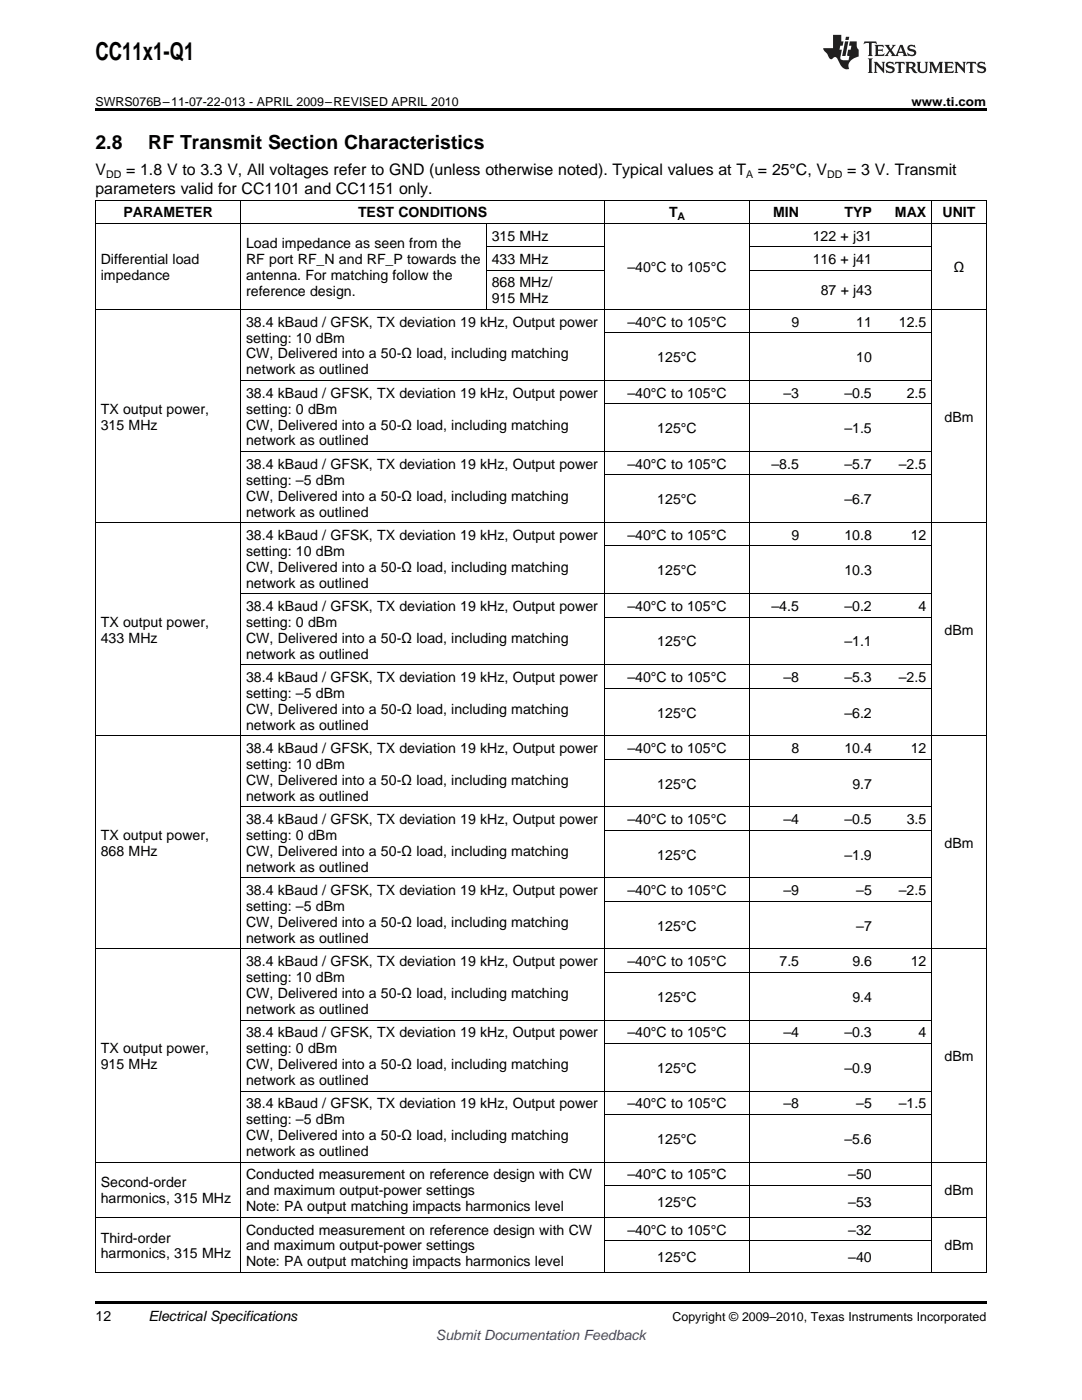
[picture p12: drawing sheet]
<svg xmlns="http://www.w3.org/2000/svg" width="216mm" height="279mm" viewBox="0 0 216 279" stroke-linecap="round" stroke-linejoin="round" font-family="sans-serif">
<defs><g id="words">
<text font-size="4.9" x="19" y="12">CC11x1-Q1</text>
<g font-size="3.9">
<text x="19" y="29.7">2.8</text>
<text x="29.6" y="29.7">RF Transmit Section Characteristics</text>
</g>
<g font-size="3.2">
<text x="19" y="34.9">V</text>
<text x="25.2" y="34.9">= 1.8 V to 3.3 V, All voltages refer to GND (unless otherwise noted). Typical values at T</text>
<text x="151.2" y="34.9">= 25°C, V</text>
<text x="169.1" y="34.9">= 3 V. Transmit</text>
<text x="19" y="38.7">parameters valid for CC1101 and CC1151 only.</text>
</g>
<g font-size="2.8">
<text x="24.6" y="43.4">PARAMETER</text>
<text x="71.4" y="43.4">TEST CONDITIONS</text>
<text x="133.5" y="43.4">T</text>
<text x="154.3" y="43.4">MIN</text>
<text x="168.5" y="43.4">TYP</text>
<text x="178.6" y="43.4">MAX</text>
<text x="188.1" y="43.4">UNIT</text>
<text x="20.1" y="52.7">Differential load</text>
<text x="49.1" y="49.5">Load impedance as seen from the</text>
<text x="49.1" y="52.7">RF port RF_N and RF_P towards the</text>
<text x="98.1" y="48">315 MHz</text>
<text x="98.1" y="52.7">433 MHz</text>
<text x="162.2" y="48">122 + j31</text>
<text x="162.2" y="52.7">116 + j41</text>
<text x="20.1" y="55.9">impedance</text>
<text x="49.1" y="55.9">antenna. For matching follow the</text>
<text x="49.1" y="59.1">reference design.</text>
<text x="98.1" y="57.4">868 MHz/</text>
<text x="125.2" y="54.3">–40°C to 105°C</text>
<text x="163.8" y="58.9">87 + j43</text>
<text x="190.3" y="54.3">Ω</text>
<text x="49.1" y="65.2">38.4 kBaud / GFSK, TX deviation 19 kHz, Output power</text>
<text x="98.1" y="60.5">915 MHz</text>
<text x="125.2" y="65.2">–40°C to 105°C</text>
<text x="157.9" y="65.2">9</text>
<text x="170.9" y="65.2">11</text>
<text x="179.4" y="65.2">12.5</text>
<text x="49.1" y="68.4">setting: 10 dBm</text>
<text x="49.1" y="71.5">CW, Delivered into a 50-Ω load, including matching</text>
<text x="49.1" y="74.7">network as outlined</text>
<text x="131.2" y="72.3">125°C</text>
<text x="170.9" y="72.3">10</text>
<text x="20.1" y="82.5">TX output power,</text>
<text x="49.1" y="79.4">38.4 kBaud / GFSK, TX deviation 19 kHz, Output power</text>
<text x="49.1" y="82.5">setting: 0 dBm</text>
<text x="125.2" y="79.4">–40°C to 105°C</text>
<text x="156.3" y="79.4">–3</text>
<text x="168.5" y="79.4">–0.5</text>
<text x="180.9" y="79.4">2.5</text>
<text x="20.1" y="85.7">315 MHz</text>
<text x="49.1" y="85.7">CW, Delivered into a 50-Ω load, including matching</text>
<text x="49.1" y="88.9">network as outlined</text>
<text x="131.2" y="86.5">125°C</text>
<text x="168.5" y="86.5">–1.5</text>
<text x="188.5" y="84.1">dBm</text>
<text x="49.1" y="93.6">38.4 kBaud / GFSK, TX deviation 19 kHz, Output power</text>
<text x="125.2" y="93.6">–40°C to 105°C</text>
<text x="154" y="93.6">–8.5</text>
<text x="168.5" y="93.6">–5.7</text>
<text x="179.4" y="93.6">–2.5</text>
<text x="49.1" y="96.7">setting: –5 dBm</text>
<text x="49.1" y="99.9">CW, Delivered into a 50-Ω load, including matching</text>
<text x="131.2" y="100.6">125°C</text>
<text x="168.5" y="100.6">–6.7</text>
<text x="49.1" y="103.1">network as outlined</text>
<text x="49.1" y="107.7">38.4 kBaud / GFSK, TX deviation 19 kHz, Output power</text>
<text x="125.2" y="107.7">–40°C to 105°C</text>
<text x="157.9" y="107.7">9</text>
<text x="168.5" y="107.7">10.8</text>
<text x="181.7" y="107.7">12</text>
<text x="49.1" y="110.9">setting: 10 dBm</text>
<text x="49.1" y="114.1">CW, Delivered into a 50-Ω load, including matching</text>
<text x="49.1" y="117.3">network as outlined</text>
<text x="131.2" y="114.8">125°C</text>
<text x="168.5" y="114.8">10.3</text>
<text x="20.1" y="125.1">TX output power,</text>
<text x="49.1" y="121.9">38.4 kBaud / GFSK, TX deviation 19 kHz, Output power</text>
<text x="49.1" y="125.1">setting: 0 dBm</text>
<text x="125.2" y="121.9">–40°C to 105°C</text>
<text x="154" y="121.9">–4.5</text>
<text x="168.5" y="121.9">–0.2</text>
<text x="183.3" y="121.9">4</text>
<text x="20.1" y="128.3">433 MHz</text>
<text x="49.1" y="128.3">CW, Delivered into a 50-Ω load, including matching</text>
<text x="49.1" y="131.4">network as outlined</text>
<text x="131.2" y="129">125°C</text>
<text x="168.5" y="129">–1.1</text>
<text x="188.5" y="126.7">dBm</text>
<text x="49.1" y="136.1">38.4 kBaud / GFSK, TX deviation 19 kHz, Output power</text>
<text x="125.2" y="136.1">–40°C to 105°C</text>
<text x="156.3" y="136.1">–8</text>
<text x="168.5" y="136.1">–5.3</text>
<text x="179.4" y="136.1">–2.5</text>
<text x="49.1" y="139.3">setting: –5 dBm</text>
<text x="49.1" y="142.5">CW, Delivered into a 50-Ω load, including matching</text>
<text x="131.2" y="143.2">125°C</text>
<text x="168.5" y="143.2">–6.2</text>
<text x="49.1" y="145.6">network as outlined</text>
<text x="49.1" y="150.3">38.4 kBaud / GFSK, TX deviation 19 kHz, Output power</text>
<text x="49.1" y="153.5">setting: 10 dBm</text>
<text x="125.2" y="150.3">–40°C to 105°C</text>
<text x="157.9" y="150.3">8</text>
<text x="168.5" y="150.3">10.4</text>
<text x="181.7" y="150.3">12</text>
<text x="49.1" y="156.6">CW, Delivered into a 50-Ω load, including matching</text>
<text x="49.1" y="159.8">network as outlined</text>
<text x="131.2" y="157.4">125°C</text>
<text x="170.1" y="157.4">9.7</text>
<text x="20.1" y="167.6">TX output power,</text>
<text x="49.1" y="164.5">38.4 kBaud / GFSK, TX deviation 19 kHz, Output power</text>
<text x="49.1" y="167.6">setting: 0 dBm</text>
<text x="125.2" y="164.5">–40°C to 105°C</text>
<text x="156.3" y="164.5">–4</text>
<text x="168.5" y="164.5">–0.5</text>
<text x="180.9" y="164.5">3.5</text>
<text x="20.1" y="170.8">868 MHz</text>
<text x="49.1" y="170.8">CW, Delivered into a 50-Ω load, including matching</text>
<text x="49.1" y="174">network as outlined</text>
<text x="131.2" y="171.6">125°C</text>
<text x="168.5" y="171.6">–1.9</text>
<text x="188.5" y="169.2">dBm</text>
<text x="49.1" y="178.6">38.4 kBaud / GFSK, TX deviation 19 kHz, Output power</text>
<text x="125.2" y="178.6">–40°C to 105°C</text>
<text x="156.3" y="178.6">–9</text>
<text x="170.9" y="178.6">–5</text>
<text x="179.4" y="178.6">–2.5</text>
<text x="49.1" y="181.8">setting: –5 dBm</text>
<text x="49.1" y="185">CW, Delivered into a 50-Ω load, including matching</text>
<text x="131.2" y="185.7">125°C</text>
<text x="170.9" y="185.7">–7</text>
<text x="49.1" y="188.2">network as outlined</text>
<text x="49.1" y="192.8">38.4 kBaud / GFSK, TX deviation 19 kHz, Output power</text>
<text x="49.1" y="196">setting: 10 dBm</text>
<text x="125.2" y="192.8">–40°C to 105°C</text>
<text x="155.5" y="192.8">7.5</text>
<text x="170.1" y="192.8">9.6</text>
<text x="181.7" y="192.8">12</text>
<text x="49.1" y="199.2">CW, Delivered into a 50-Ω load, including matching</text>
<text x="49.1" y="202.4">network as outlined</text>
<text x="131.2" y="199.9">125°C</text>
<text x="170.1" y="199.9">9.4</text>
<text x="49.1" y="207">38.4 kBaud / GFSK, TX deviation 19 kHz, Output power</text>
<text x="125.2" y="207">–40°C to 105°C</text>
<text x="156.3" y="207">–4</text>
<text x="168.5" y="207">–0.3</text>
<text x="183.3" y="207">4</text>
<text x="20.1" y="210.2">TX output power,</text>
<text x="20.1" y="213.4">915 MHz</text>
<text x="49.1" y="210.2">setting: 0 dBm</text>
<text x="49.1" y="213.4">CW, Delivered into a 50-Ω load, including matching</text>
<text x="131.2" y="214.1">125°C</text>
<text x="168.5" y="214.1">–0.9</text>
<text x="188.5" y="211.8">dBm</text>
<text x="49.1" y="216.5">network as outlined</text>
<text x="49.1" y="221.2">38.4 kBaud / GFSK, TX deviation 19 kHz, Output power</text>
<text x="125.2" y="221.2">–40°C to 105°C</text>
<text x="156.3" y="221.2">–8</text>
<text x="170.9" y="221.2">–5</text>
<text x="179.4" y="221.2">–1.5</text>
<text x="49.1" y="224.4">setting: –5 dBm</text>
<text x="49.1" y="227.5">CW, Delivered into a 50-Ω load, including matching</text>
<text x="49.1" y="230.7">network as outlined</text>
<text x="131.2" y="228.3">125°C</text>
<text x="168.5" y="228.3">–5.6</text>
<text x="20.1" y="237">Second-order</text>
<text x="49.1" y="235.4">Conducted measurement on reference design with CW</text>
<text x="49.1" y="238.5">and maximum output-power settings</text>
<text x="125.2" y="235.4">–40°C to 105°C</text>
<text x="169.3" y="235.4">–50</text>
<text x="188.5" y="238.5">dBm</text>
<text x="20.1" y="240.1">harmonics, 315 MHz</text>
<text x="49.1" y="241.7">Note: PA output matching impacts harmonics level</text>
<text x="131.2" y="240.9">125°C</text>
<text x="169.3" y="240.9">–53</text>
<text x="20.1" y="248">Third-order</text>
<text x="20.1" y="251.1">harmonics, 315 MHz</text>
<text x="49.1" y="246.4">Conducted measurement on reference design with CW</text>
<text x="49.1" y="249.6">and maximum output-power settings</text>
<text x="125.2" y="246.4">–40°C to 105°C</text>
<text x="131.2" y="251.9">125°C</text>
<text x="169.3" y="246.4">–32</text>
<text x="169.3" y="251.9">–40</text>
<text x="188.5" y="249.6">dBm</text>
<text x="49.1" y="252.7">Note: PA output matching impacts harmonics level</text>
<text x="19" y="263.6">12</text>
<text x="29.6" y="263.6">Electrical Specifications</text>
</g>
<text font-size="2.8" fill="#00f" x="87" y="267.4">Submit Documentation Feedback</text>
<g font-size="2.5">
<text x="19" y="21.1">SWRS076B–11-07-22-013 - APRIL 2009–REVISED APRIL 2010</text>
<text x="181.9" y="21.1">www.ti.com</text>
<text x="134.2" y="263.6">Copyright © 2009–2010, Texas Instruments Incorporated</text>
</g>
<g font-size="2.1">
<text x="21.2" y="35.5">DD</text>
<text x="148.9" y="35.5">A</text>
<text x="165.1" y="35.5">DD</text>
<text x="135.2" y="44">A</text>
</g>
</g></defs>
<g fill="#231f20">
<path d="M172.5 8.3l-.1 .5 .4-.2h.6v.1v2.1l-.2 .4h.9l-.2-.4v-2.1l.1-.1h.5l.5 .2-.2-.5zM174.5 9l.2 .3v1.5l-.2 .4h1.8l.2-.6a1.04 1.04 0 0 1-1.3 .2v-.7h.6l.3 .2v-.6l-.3 .2h-.6v-.6l.8-.1 .4 .3-.2-.5zM176.5 9l.9 1.1-.9 1.1h.8l-.2-.2 .4-.7 .5 .7-.2 .2h1.5l-.2-.2 .2-.4h.9l.1 .4-.2 .2h1l-.3-.3-.7-1.9h-.5l-.9 2-.8-1 .9-1h-.8l.1 .3-.4 .5-.3-.6 .1-.2zM179.7 9.3l.4 1h-.7zM181.3 9.1a.63 .63 0 0 0-.2 .7 .63 .63 0 0 0 .6 .4l.6 .2 .1 .2a.75 .75 0 0 1-.7 .4 .75 .75 0 0 1-.6-.5l.1 .7 .1-.1a1.11 1.11 0 0 0 1.5-.6 1.13 1.13 0 0 0-1.2-.8l-.1-.4a1.04 1.04 0 0 1 1.2 .2l-.2-.5-.2 .1-.4-.2zM173.2 11.7l.2 .3v2.2l-.2 .4h1l-.3-.4v-2.2l.3-.3zM174.3 12.3l.3 .4v1.5l-.3 .4h.8l-.2-.4v-1.3l1.5 1.7v-1.9l.2-.4h-.7l.2 .4v.9l-1.1-1.3zM177 12.5a.62 .62 0 0 0-.2 .7 .62 .62 0 0 0 .6 .4l.6 .1 .1 .3a.76 .76 0 0 1-.7 .3 .76 .76 0 0 1-.7-.4l.2 .7 .1-.1a1.11 1.11 0 0 0 1.5-.6 1.13 1.13 0 0 0-1.2-.8l-.1-.4a1.04 1.04 0 0 1 1.2 .2l-.2-.6-.2 .1-.5-.1zM178.7 12.3l-.2 .7a.61 .61 0 0 1 .8-.4v1.6l-.2 .4h.9l-.2-.4v-1.6a.63 .63 0 0 1 .7 .4l-.1-.7zM180.6 12.3l.3 .4v1.5l-.3 .4h1l-.2-.2-.1-.8 .6 .2a.76 .76 0 0 0 1.2 .7l-1-1a.58 .58 0 0 0 .6-.5 .58 .58 0 0 0-.5-.6zM181.4 12.7l.1-.1a.45 .45 0 0 1 .5 .1 .45 .45 0 0 1 .1 .5l-.8 .2zM182.9 12.3l.2 .2a2.17 2.17 0 0 0 .3 1.9 .99 .99 0 0 0 1.6-.6v-1.1l.2-.4h-.7l.2 .2a1.92 1.92 0 0 1-.2 1.8 .6 .6 0 0 1-.9-.5v-1.1l.2-.4zM185.4 12.3l.2 .4v1.5l-.2 .4h.7l-.2-.4v-1.4l.8 1.8 .8-1.8v1.4l-.2 .4h.9l-.2-.4v-1.5l.2-.4h-.8l-.6 1.5-.6-1.5zM188.4 12.3l.2 .4v1.5l-.2 .4h1.8l.1-.6a1.04 1.04 0 0 1-1.2 .2v-.7h.5l.4 .2v-.6l-.4 .2h-.5v-.7h.8l.3 .3-.1-.6zM190.5 12.3l.2 .4v1.5l-.2 .4h.7l-.2-.4v-1.3l1.5 1.7v-1.9l.2-.4h-.7l.2 .4v.9l-1.1-1.3zM192.9 12.3l-.1 .7a.61 .61 0 0 1 .7-.4l.1 1.6-.3 .4h1l-.3-.4 .1-1.6a.63 .63 0 0 1 .7 .4l-.1-.7zM195.2 12.5a.62 .62 0 0 0-.2 .7 .62 .62 0 0 0 .6 .4l.6 .1 .1 .3a.76 .76 0 0 1-.7 .3 .76 .76 0 0 1-.6-.4l.1 .7 .1-.1a1.11 1.11 0 0 0 1.6-.6 1.13 1.13 0 0 0-1.3-.8l-.1-.4a1.04 1.04 0 0 1 1.2 .2l-.1-.6-.2 .1-.5-.1z"/>
<path d="M166.2 7v2.6h-1.9v.4l.8 .9a.91 .91 0 0 0 1 .9 .56 .56 0 0 1 .5-.4 .56 .56 0 0 1 .5 .3l.4 .8a1.53 1.53 0 0 0 1.9 1.2 1.54 1.54 0 0 1 1-2.1l.9-.3v-1.4a1.52 1.52 0 0 1-.4-1.6h-1.3l-.2 .8h.5l-.2 .8h-.5l-.1 1v.2l.4 .1-.2 .8a1.93 1.93 0 0 1-1.6-.2l.3-1.9h-.5l.2-.8h.4l.2-.8h-.4v-1.3zM168.6 8.3l-.6 2.9h.7l.6-2.9zM168.8 7.3l-.1 .7h.6l.2-.7z"/>
</g>
<path d="M19 21.6h177.8v.6h-177.8zM19 259.7h177.8v.5h-177.8z" fill="#000"/>
<g fill="none" stroke="#000" stroke-width=".2">
<path d="M19 40h177.8M19 44.6h177.8M19.1 40v214M48 40v214M97 44.7v17.1M97 53.9h23.6M97 49.3h23.6M120.6 40v214M149.6 40v214M149.6 53.9h36.3M149.6 49.3h36.3M185.9 40v214"/>
<path d="M196.8 40v214M19 61.8h177.8M48 75.9h137.9M120.6 66.4h65.3M48 90.1h137.9M120.6 94.8h65.3M120.6 80.6h65.3M19 104.3h177.8M48 118.5h137.9M120.6 109h65.3M48 132.7h137.9M120.6 137.3h65.3"/>
<path d="M120.6 123.1h65.3M19 146.8h177.8M120.6 151.5h65.3M48 175.2h137.9M48 161h137.9M120.6 179.9h65.3M120.6 165.7h65.3M19 189.4h177.8M120.6 194h65.3M48 217.8h137.9M48 203.6h137.9M120.6 208.2h65.3"/>
<path d="M19 231.9h177.8M120.6 236.6h65.3M120.6 222.4h65.3M19 253.9h177.8M19 242.9h177.8M120.6 247.6h65.3"/>
</g>
<use href="#words"/>
</svg>
